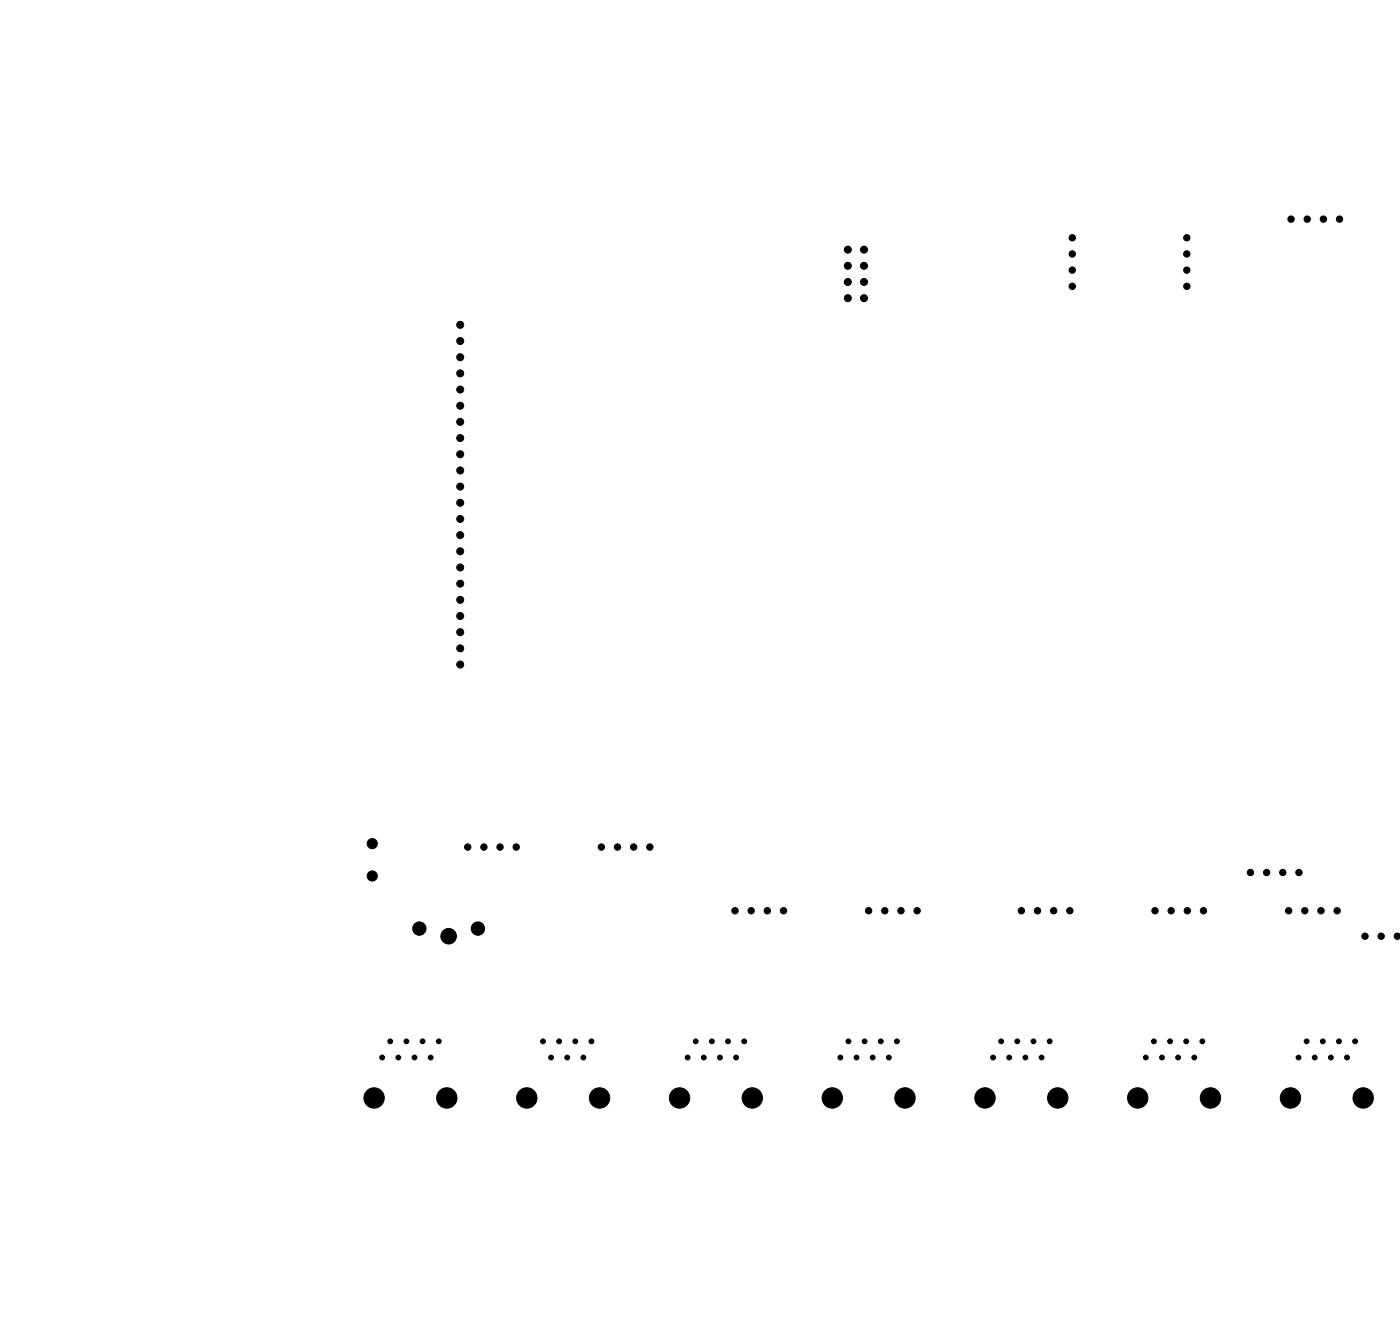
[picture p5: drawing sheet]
<svg xmlns="http://www.w3.org/2000/svg" width="220mm" height="209mm" viewBox="0 0 220 209" stroke-linecap="round" stroke-linejoin="round" font-family="sans-serif">
<g fill="#000" stroke="#000" stroke-width=".16">
<circle cx="133.2" cy="39.2" r=".55"/>
<circle cx="135.8" cy="39.2" r=".55"/>
<circle cx="168.5" cy="39.9" r=".5"/>
<circle cx="168.5" cy="37.3" r=".5"/>
<circle cx="186.5" cy="37.3" r=".5"/>
<circle cx="186.5" cy="39.9" r=".5"/>
<circle cx="202.9" cy="34.4" r=".5"/>
<circle cx="205.4" cy="34.4" r=".5"/>
<circle cx="208" cy="34.4" r=".5"/>
<circle cx="210.5" cy="34.4" r=".5"/>
<circle cx="72.3" cy="51" r=".55"/>
<circle cx="72.3" cy="53.5" r=".55"/>
<circle cx="72.3" cy="56.1" r=".55"/>
<circle cx="72.3" cy="58.6" r=".55"/>
<circle cx="133.2" cy="44.3" r=".55"/>
<circle cx="133.2" cy="46.8" r=".55"/>
<circle cx="133.2" cy="41.7" r=".55"/>
<circle cx="135.8" cy="46.8" r=".55"/>
<circle cx="135.8" cy="44.3" r=".55"/>
<circle cx="135.8" cy="41.7" r=".55"/>
<circle cx="168.5" cy="45" r=".5"/>
<circle cx="168.5" cy="42.4" r=".5"/>
<circle cx="186.5" cy="45" r=".5"/>
<circle cx="186.5" cy="42.4" r=".5"/>
<circle cx="72.3" cy="63.7" r=".55"/>
<circle cx="72.3" cy="66.2" r=".55"/>
<circle cx="72.3" cy="61.2" r=".55"/>
<circle cx="72.3" cy="71.3" r=".55"/>
<circle cx="72.3" cy="73.9" r=".55"/>
<circle cx="72.3" cy="76.4" r=".55"/>
<circle cx="72.3" cy="68.8" r=".55"/>
<circle cx="72.3" cy="78.9" r=".55"/>
<circle cx="72.3" cy="81.5" r=".55"/>
<circle cx="72.3" cy="84" r=".55"/>
<circle cx="72.3" cy="86.6" r=".55"/>
<circle cx="72.3" cy="94.2" r=".55"/>
<circle cx="72.3" cy="89.1" r=".55"/>
<circle cx="72.3" cy="91.6" r=".55"/>
<circle cx="72.3" cy="96.7" r=".55"/>
<circle cx="72.3" cy="99.3" r=".55"/>
<circle cx="72.3" cy="104.3" r=".55"/>
<circle cx="72.3" cy="101.8" r=".55"/>
<circle cx="58.5" cy="132.5" r=".8"/>
<circle cx="58.5" cy="137.5" r=".8"/>
<circle cx="73.5" cy="133" r=".5"/>
<circle cx="76" cy="133" r=".5"/>
<circle cx="78.6" cy="133" r=".5"/>
<circle cx="81.1" cy="133" r=".5"/>
<circle cx="94.5" cy="133" r=".5"/>
<circle cx="97" cy="133" r=".5"/>
<circle cx="99.6" cy="133" r=".5"/>
<circle cx="102.1" cy="133" r=".5"/>
<circle cx="196.5" cy="137" r=".5"/>
<circle cx="199" cy="137" r=".5"/>
<circle cx="201.6" cy="137" r=".5"/>
<circle cx="204.1" cy="137" r=".5"/>
<circle cx="65.9" cy="145.8" r="1.05"/>
<circle cx="70.5" cy="147" r="1.23"/>
<circle cx="75.1" cy="145.8" r="1.05"/>
<circle cx="115.5" cy="143" r=".5"/>
<circle cx="118" cy="143" r=".5"/>
<circle cx="120.6" cy="143" r=".5"/>
<circle cx="123.1" cy="143" r=".5"/>
<circle cx="136.5" cy="143" r=".5"/>
<circle cx="139" cy="143" r=".5"/>
<circle cx="141.6" cy="143" r=".5"/>
<circle cx="144.1" cy="143" r=".5"/>
<circle cx="160.5" cy="143" r=".5"/>
<circle cx="163" cy="143" r=".5"/>
<circle cx="165.6" cy="143" r=".5"/>
<circle cx="168.1" cy="143" r=".5"/>
<circle cx="181.5" cy="143" r=".5"/>
<circle cx="184" cy="143" r=".5"/>
<circle cx="186.6" cy="143" r=".5"/>
<circle cx="189.1" cy="143" r=".5"/>
<circle cx="202.5" cy="143" r=".5"/>
<circle cx="205" cy="143" r=".5"/>
<circle cx="207.6" cy="143" r=".5"/>
<circle cx="210.1" cy="143" r=".5"/>
<circle cx="214.5" cy="147" r=".5"/>
<circle cx="217" cy="147" r=".5"/>
<circle cx="219.6" cy="147" r=".5"/>
<circle cx="58.8" cy="172.4" r="1.6"/>
<circle cx="60.1" cy="166.1" r=".38"/>
<circle cx="61.3" cy="163.5" r=".38"/>
<circle cx="62.6" cy="166.1" r=".38"/>
<circle cx="63.9" cy="163.5" r=".38"/>
<circle cx="65.1" cy="166.1" r=".38"/>
<circle cx="66.4" cy="163.5" r=".38"/>
<circle cx="67.7" cy="166.1" r=".38"/>
<circle cx="68.9" cy="163.5" r=".38"/>
<circle cx="70.2" cy="172.4" r="1.6"/>
<circle cx="82.8" cy="172.4" r="1.6"/>
<circle cx="85.3" cy="163.5" r=".38"/>
<circle cx="86.6" cy="166.1" r=".38"/>
<circle cx="87.9" cy="163.5" r=".38"/>
<circle cx="89.1" cy="166.1" r=".38"/>
<circle cx="90.4" cy="163.5" r=".38"/>
<circle cx="91.7" cy="166.1" r=".38"/>
<circle cx="92.9" cy="163.5" r=".38"/>
<circle cx="94.2" cy="172.4" r="1.6"/>
<circle cx="106.8" cy="172.4" r="1.6"/>
<circle cx="108.1" cy="166.1" r=".38"/>
<circle cx="109.3" cy="163.5" r=".38"/>
<circle cx="110.6" cy="166.1" r=".38"/>
<circle cx="111.9" cy="163.5" r=".38"/>
<circle cx="113.1" cy="166.1" r=".38"/>
<circle cx="114.4" cy="163.5" r=".38"/>
<circle cx="115.7" cy="166.1" r=".38"/>
<circle cx="116.9" cy="163.5" r=".38"/>
<circle cx="118.2" cy="172.4" r="1.6"/>
<circle cx="130.8" cy="172.4" r="1.6"/>
<circle cx="132.1" cy="166.1" r=".38"/>
<circle cx="133.3" cy="163.5" r=".38"/>
<circle cx="134.6" cy="166.1" r=".38"/>
<circle cx="135.9" cy="163.5" r=".38"/>
<circle cx="137.1" cy="166.1" r=".38"/>
<circle cx="138.4" cy="163.5" r=".38"/>
<circle cx="139.7" cy="166.1" r=".38"/>
<circle cx="140.9" cy="163.5" r=".38"/>
<circle cx="142.2" cy="172.4" r="1.6"/>
<circle cx="154.8" cy="172.4" r="1.6"/>
<circle cx="156.1" cy="166.1" r=".38"/>
<circle cx="157.3" cy="163.5" r=".38"/>
<circle cx="158.6" cy="166.1" r=".38"/>
<circle cx="159.9" cy="163.5" r=".38"/>
<circle cx="161.1" cy="166.1" r=".38"/>
<circle cx="162.4" cy="163.5" r=".38"/>
<circle cx="163.7" cy="166.1" r=".38"/>
<circle cx="164.9" cy="163.5" r=".38"/>
<circle cx="166.2" cy="172.4" r="1.6"/>
<circle cx="178.8" cy="172.4" r="1.6"/>
<circle cx="180.1" cy="166.1" r=".38"/>
<circle cx="181.3" cy="163.5" r=".38"/>
<circle cx="182.6" cy="166.1" r=".38"/>
<circle cx="183.9" cy="163.5" r=".38"/>
<circle cx="185.1" cy="166.1" r=".38"/>
<circle cx="186.4" cy="163.5" r=".38"/>
<circle cx="187.7" cy="166.1" r=".38"/>
<circle cx="188.9" cy="163.5" r=".38"/>
<circle cx="190.2" cy="172.4" r="1.6"/>
<circle cx="202.8" cy="172.4" r="1.6"/>
<circle cx="204.1" cy="166.1" r=".38"/>
<circle cx="205.3" cy="163.5" r=".38"/>
<circle cx="206.6" cy="166.1" r=".38"/>
<circle cx="207.9" cy="163.5" r=".38"/>
<circle cx="209.1" cy="166.1" r=".38"/>
<circle cx="210.4" cy="163.5" r=".38"/>
<circle cx="211.7" cy="166.1" r=".38"/>
<circle cx="212.9" cy="163.5" r=".38"/>
<circle cx="214.2" cy="172.4" r="1.6"/>
</g>
</svg>
